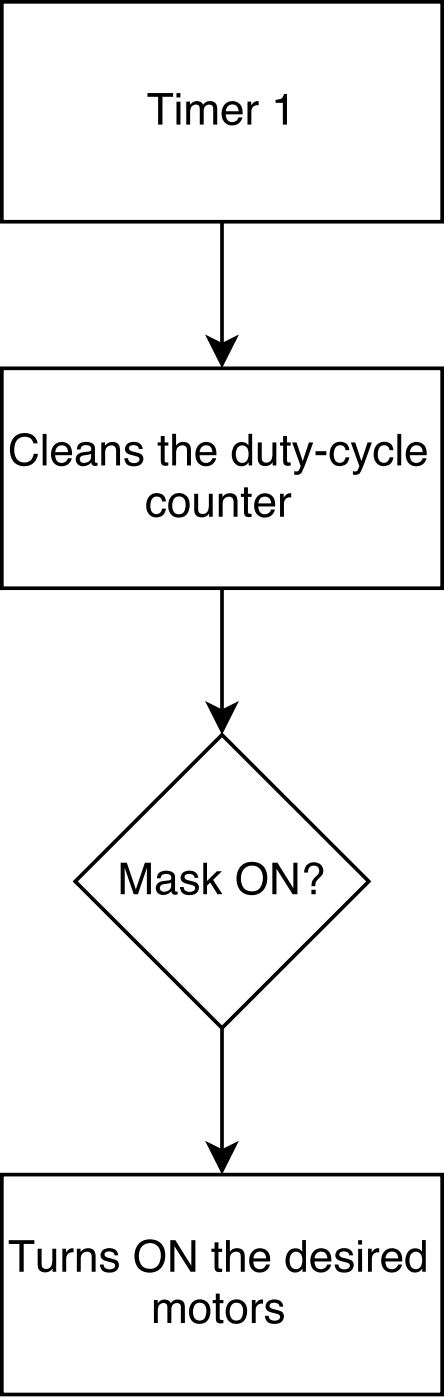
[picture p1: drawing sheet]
<svg xmlns="http://www.w3.org/2000/svg" width="43mm" height="135mm" viewBox="0 0 43 135" stroke-linecap="round" stroke-linejoin="round" font-family="sans-serif">
<path d="M.2 .2h42.3v21.1h-42.3zM.2 35.5h42.3v21.1h-42.3zM20.1 32.6l1.2 .6 1.3-.6-1.3 2.5zM21.3 21.3v11.9M21.3 56.6v11.9M20.1 67.9l1.2 .6 1.3-.6-1.3 2.4zM21.3 70.7l14.2 14.1-14.2 14.2-14.1-14.2zM21.3 99v11.8M.2 113.1h42.3v21.1h-42.3zM20.1 110.2l1.2 .6 1.3-.6-1.3 2.5z" fill="none" stroke="#000" stroke-width=".35"/>
<g fill="#000">
<path d="M20.1 32.6l1.2 .6 1.3-.6-1.3 2.5zM20.1 67.9l1.2 .6 1.3-.6-1.3 2.4zM20.1 110.2l1.2 .6 1.3-.6-1.3 2.5z"/>
<path d="M14.2 9h2.4v.3h-1v2.7h-.4v-2.7h-1zM17 9.8h.3v2.2h-.3zM17 9h.3v.4h-.3zM17.9 9.8h.4v.3a.72 .72 0 0 1 1.2 0 .73 .73 0 0 1 .9-.4 .73 .73 0 0 1 .5 .8v1.5h-.4v-1.5a.48 .48 0 0 0-.6-.4 .48 .48 0 0 0-.3 .6v1.3h-.4v-1.5a.46 .46 0 0 0-.5-.4 .46 .46 0 0 0-.4 .5v1.4h-.4zM21.6 10.1a1.01 1.01 0 0 1 1.2-.2 1.01 1.01 0 0 1 .5 1.1h-1.6a.63 .63 0 0 0 .5 .7 .63 .63 0 0 0 .7-.4h.4a1.01 1.01 0 0 1-1.2 .8 1.01 1.01 0 0 1-.8-1.2l.1-.6zM21.9 10.2l-.2 .5h1.2a.61 .61 0 0 0-.3-.6 .61 .61 0 0 0-.7 .1zM23.8 9.8h.3v.4a.64 .64 0 0 1 .8-.5v.4a.58 .58 0 0 0-.7 .6v1.3h-.4zM26.5 9.6h.2a.55 .55 0 0 0 .6-.6h.3v3h-.4v-2.1h-.7z"/>
<path d="M1.3 42.2a1.32 1.32 0 0 1 1.3-.5 1.32 1.32 0 0 1 1 1h-.4a.94 .94 0 0 0-1-.6 .94 .94 0 0 0-.8 .9 1.15 1.15 0 0 0 1 1.5 .91 .91 0 0 0 .8-.8h.4a1.36 1.36 0 0 1-1.5 1.2 1.36 1.36 0 0 1-1.1-1.6 1.67 1.67 0 0 1 .3-1.1zM4.1 41.8h.4v3h-.4zM5.2 42.9a1.01 1.01 0 0 1 1.2-.2 1.01 1.01 0 0 1 .5 1.1h-1.6a.63 .63 0 0 0 .5 .7 .63 .63 0 0 0 .7-.4h.4a1.01 1.01 0 0 1-1.2 .8 1.01 1.01 0 0 1-.8-1.2l.1-.6zM5.5 43l-.2 .5h1.2a.61 .61 0 0 0-.3-.6 .61 .61 0 0 0-.7 .1zM7.7 44a.43 .43 0 0 0 .2 .6 .43 .43 0 0 0 .5-.1 .66 .66 0 0 0 .4-.8l-.8 .2zM7.5 42.8a1.07 1.07 0 0 1 1.6 .2v1.5h.3v.3a.42 .42 0 0 1-.6-.3 .77 .77 0 0 1-1 .4 .77 .77 0 0 1-.4-1l.1-.2a1.92 1.92 0 0 1 1.2-.3l.1-.1a.52 .52 0 0 0-.5-.5 .52 .52 0 0 0-.5 .3l-.1 .2h-.3zM9.7 42.6h.4v.3a.78 .78 0 0 1 .9-.4 .78 .78 0 0 1 .5 .9v1.4h-.3v-1.4a.52 .52 0 0 0-.6-.5 .52 .52 0 0 0-.5 .6v1.3h-.4zM12.2 42.7a.89 .89 0 0 1 1.5 .5h-.3a.51 .51 0 0 0-.5-.4 .51 .51 0 0 0-.5 .3l.1 .3 .5 .1a.7 .7 0 0 1 .8 .8 .7 .7 0 0 1-.9 .6 .78 .78 0 0 1-.9-.8h.3a.57 .57 0 0 0 .5 .5 .57 .57 0 0 0 .6-.4 .95 .95 0 0 0-.9-.4 .57 .57 0 0 1-.5-.5 .57 .57 0 0 1 .2-.6zM15.5 42h.3v.6h.4v.3h-.4v1.4l.1 .2h.3v.3a.53 .53 0 0 1-.7-.4v-1.5h-.3v-.3h.3zM16.6 41.8h.3v1.1a.78 .78 0 0 1 .9-.3 .78 .78 0 0 1 .6 .8v1.4h-.4v-1.4a.52 .52 0 0 0-.5-.5 .52 .52 0 0 0-.6 .5v1.4h-.3zM19.1 42.9a1.01 1.01 0 0 1 1.2-.2 1.01 1.01 0 0 1 .5 1.1h-1.6a.63 .63 0 0 0 .5 .7 .63 .63 0 0 0 .7-.4h.4a1.01 1.01 0 0 1-1.2 .8 1.01 1.01 0 0 1-.8-1.2l.1-.6zM19.4 43l-.2 .5h1.2a.61 .61 0 0 0-.3-.6 .61 .61 0 0 0-.7 .1zM22.8 43.1a1.02 1.02 0 0 0 .3 1.4 .66 .66 0 0 0 .8-.8 .62 .62 0 0 0-.3-.7 .62 .62 0 0 0-.8 .1zM22.7 42.7a.84 .84 0 0 1 1.2 .2v-1.1h.3v3h-.3v-.3a.91 .91 0 0 1-1.1 .3 .91 .91 0 0 1-.5-1.1 1.31 1.31 0 0 1 .4-1zM24.8 42.6h.4v1.5a.52 .52 0 0 0 .6 .4 .52 .52 0 0 0 .4-.6v-1.3h.4v2.2h-.4v-.3a.77 .77 0 0 1-.8 .3 .77 .77 0 0 1-.6-.7zM27.2 42h.4v.6h.3v.3h-.3v1.4l.1 .2h.2v.3a.53 .53 0 0 1-.7-.4v-1.5h-.3v-.3h.3zM28.1 42.6h.4l.6 1.8 .6-1.8h.4l-1 2.6a.65 .65 0 0 1-.8 .5v-.4l.1 .1a.37 .37 0 0 0 .5-.4v-.1zM30.3 43.4h1.1v.4h-1.1zM32 42.8a.91 .91 0 0 1 .9-.3 .91 .91 0 0 1 .7 .8h-.4a.57 .57 0 0 0-.7-.4 .57 .57 0 0 0-.4 .7 .69 .69 0 0 0 .1 .7 .69 .69 0 0 0 .7 .2l.1-.1 .2-.4h.4a.96 .96 0 0 1-1.1 .9 .96 .96 0 0 1-.8-1.1l.1-.7zM33.7 42.6h.4l.6 1.8 .6-1.8h.5l-1 2.6a.65 .65 0 0 1-.9 .5v-.4l.2 .1a.37 .37 0 0 0 .4-.4v-.1zM36.2 42.8a.91 .91 0 0 1 1-.3 .91 .91 0 0 1 .6 .8h-.3a.57 .57 0 0 0-.7-.4 .57 .57 0 0 0-.5 .7 .69 .69 0 0 0 .1 .7 .69 .69 0 0 0 .7 .2l.2-.1 .2-.4h.3a.96 .96 0 0 1-1.1 .9 .96 .96 0 0 1-.8-1.1l.1-.7zM38.2 41.8h.4v3h-.4zM39.3 42.9a1.01 1.01 0 0 1 1.2-.2 1.01 1.01 0 0 1 .5 1.1h-1.6a.63 .63 0 0 0 .5 .7 .63 .63 0 0 0 .7-.4h.4a1.01 1.01 0 0 1-1.2 .8 1.01 1.01 0 0 1-.8-1.2l.1-.6zM39.6 43l-.2 .5h1.2a.61 .61 0 0 0-.3-.6 .61 .61 0 0 0-.7 .1z"/>
<path d="M14.3 47.8a.91 .91 0 0 1 1-.3 .91 .91 0 0 1 .7 .8h-.4a.57 .57 0 0 0-.7-.5 .57 .57 0 0 0-.4 .7 .69 .69 0 0 0 .1 .7 .69 .69 0 0 0 .6 .3l.2-.2 .2-.3h.4a.96 .96 0 0 1-1.1 .8 .96 .96 0 0 1-.8-1.1l.1-.7zM16.8 47.9a1.05 1.05 0 0 0 .2 1.6 .69 .69 0 0 0 .8-.9 .65 .65 0 0 0-.2-.7 .65 .65 0 0 0-.8 0zM16.5 47.8a1.06 1.06 0 0 1 1.3-.2 1.06 1.06 0 0 1 .4 1.3 1.02 1.02 0 0 1-1.1 .9 1.02 1.02 0 0 1-.9-1.1l.1-.7zM18.7 47.5h.3v1.5a.52 .52 0 0 0 .7 .5 .52 .52 0 0 0 .4-.7v-1.3h.4v2.2h-.4v-.3a.77 .77 0 0 1-.9 .4 .77 .77 0 0 1-.5-.8zM21 47.5h.4v.3a.78 .78 0 0 1 .9-.3 .78 .78 0 0 1 .5 .8v1.4h-.3v-1.4a.52 .52 0 0 0-.6-.5 .52 .52 0 0 0-.5 .6v1.3h-.4zM23.5 46.9h.3v.6h.4v.3h-.4v1.5l.1 .1h.3v.3a.53 .53 0 0 1-.7-.4v-1.5h-.3v-.3h.3zM24.7 47.8a1.01 1.01 0 0 1 1.3-.2 1.01 1.01 0 0 1 .5 1.2h-1.7a.63 .63 0 0 0 .5 .7 .63 .63 0 0 0 .8-.5h.3a1.01 1.01 0 0 1-1.1 .8 1.01 1.01 0 0 1-.9-1.1l.2-.6zM25 48l-.2 .5h1.3a.61 .61 0 0 0-.4-.6 .61 .61 0 0 0-.7 .1zM26.9 47.5h.4v.4a.64 .64 0 0 1 .7-.4v.4a.58 .58 0 0 0-.7 .6v1.2h-.4z"/>
<path d="M11.6 83h.6l.9 2.6 .8-2.6h.6v3.1h-.4v-2.6l-.8 2.6h-.4l-.9-2.6v2.6h-.4zM15.4 85.3a.43 .43 0 0 0 .2 .5 .43 .43 0 0 0 .5-.1 .66 .66 0 0 0 .4-.7l-.8 .1zM15.2 84.1a1.07 1.07 0 0 1 1.6 .1v1.5l.3 .1v.3a.42 .42 0 0 1-.6-.3 .77 .77 0 0 1-1 .3 .77 .77 0 0 1-.4-1l.1-.1a1.92 1.92 0 0 1 1.2-.3l.1-.1a.52 .52 0 0 0-.5-.5 .52 .52 0 0 0-.5 .3l-.1 .1h-.3zM17.6 84a.89 .89 0 0 1 1.5 .5h-.4a.51 .51 0 0 0-.4-.4 .51 .51 0 0 0-.6 .3l.2 .2 .5 .2a.7 .7 0 0 1 .7 .8 .7 .7 0 0 1-.9 .6 .78 .78 0 0 1-.9-.8h.4a.57 .57 0 0 0 .5 .5 .57 .57 0 0 0 .6-.4 .95 .95 0 0 0-1-.5 .57 .57 0 0 1-.4-.4 .57 .57 0 0 1 .2-.6zM19.5 83h.4v1.8l1-.9h.4l-.8 .8 .9 1.4h-.5l-.7-1.1-.3 .2v.9h-.4zM23.3 83.3a1.5 1.5 0 0 1 1.7-.1 1.5 1.5 0 0 1 .7 1.6 1.49 1.49 0 0 1-1.8 1.3 1.49 1.49 0 0 1-1.1-1.8 1.61 1.61 0 0 1 .5-1zM23.5 83.6a1.52 1.52 0 0 0 .1 2 1.08 1.08 0 0 0 1.2 0 1.08 1.08 0 0 0 .5-1.1 1.05 1.05 0 0 0-.6-1.1 1.05 1.05 0 0 0-1.2 .2zM26.2 83h.5l1.5 2.5v-2.5h.4v3.1h-.5l-1.5-2.5v2.5h-.4zM29.9 85.6h.4v.5h-.4zM29.5 83.3a.89 .89 0 0 1 1.1-.2 .89 .89 0 0 1 .4 1.1l-.4 .4a.79 .79 0 0 0-.3 .7h-.4a1.43 1.43 0 0 1 .7-1.2 .54 .54 0 0 0-.4-.8 .54 .54 0 0 0-.6 .7h-.4l.2-.5z"/>
<path d="M.8 119.4h2.5v.3h-1v2.7h-.4v-2.7h-1.1zM3.6 120.2h.4v1.5a.52 .52 0 0 0 .6 .4 .52 .52 0 0 0 .4-.6v-1.3h.4v2.2h-.3v-.3a.77 .77 0 0 1-.9 .3 .77 .77 0 0 1-.6-.7zM6 120.2h.3v.4a.64 .64 0 0 1 .8-.4v.4a.58 .58 0 0 0-.7 .5v1.3h-.4zM7.4 120.2h.3v.3a.78 .78 0 0 1 1-.3 .78 .78 0 0 1 .5 .8v1.4h-.4v-1.4a.52 .52 0 0 0-.5-.5 .52 .52 0 0 0-.5 .6v1.3h-.4zM9.9 120.3a.89 .89 0 0 1 1.5 .5h-.4a.51 .51 0 0 0-.4-.3 .51 .51 0 0 0-.6 .3l.2 .2 .5 .1a.7 .7 0 0 1 .7 .8 .7 .7 0 0 1-.9 .6 .78 .78 0 0 1-.9-.8h.4a.57 .57 0 0 0 .5 .5 .57 .57 0 0 0 .6-.4 .95 .95 0 0 0-.9-.4 .57 .57 0 0 1-.5-.5 .57 .57 0 0 1 .2-.6zM13.5 119.6a1.5 1.5 0 0 1 1.7-.1 1.5 1.5 0 0 1 .7 1.7 1.49 1.49 0 0 1-1.8 1.3 1.49 1.49 0 0 1-1.2-1.9 1.61 1.61 0 0 1 .6-1zM13.6 120a1.52 1.52 0 0 0 .2 2 1.08 1.08 0 0 0 1.2 0 1.08 1.08 0 0 0 .5-1.2 1.05 1.05 0 0 0-.6-1 1.05 1.05 0 0 0-1.3 .2zM16.4 119.4h.5l1.5 2.4v-2.4h.4v3h-.5l-1.5-2.4v2.4h-.4zM20.6 119.6h.4v.6h.4v.3h-.4v1.4l.1 .2h.3v.3a.53 .53 0 0 1-.8-.4v-1.5h-.3v-.3h.3zM21.7 119.4h.4v1.1a.78 .78 0 0 1 .9-.3 .78 .78 0 0 1 .5 .8v1.4h-.4v-1.4a.52 .52 0 0 0-.4-.5 .52 .52 0 0 0-.6 .5v1.4h-.4zM24.2 120.5a1.01 1.01 0 0 1 1.3-.2 1.01 1.01 0 0 1 .5 1.1h-1.6a.63 .63 0 0 0 .4 .8 .63 .63 0 0 0 .8-.5h.3a1.01 1.01 0 0 1-1.1 .8 1.01 1.01 0 0 1-.8-1.2l.1-.6zM24.5 120.7l-.1 .4h1.2a.61 .61 0 0 0-.4-.6 .61 .61 0 0 0-.7 .2zM28 120.7a1.02 1.02 0 0 0 .3 1.4 .66 .66 0 0 0 .8-.8 .62 .62 0 0 0-.3-.7 .62 .62 0 0 0-.8 .1zM27.9 120.3a.84 .84 0 0 1 1.2 .2v-1.1h.3v3h-.3v-.3a.91 .91 0 0 1-1.1 .3 .91 .91 0 0 1-.5-1 1.31 1.31 0 0 1 .4-1.1zM30.1 120.5a1.01 1.01 0 0 1 1.3-.2 1.01 1.01 0 0 1 .5 1.1h-1.7a.63 .63 0 0 0 .5 .8 .63 .63 0 0 0 .8-.5h.3a1.01 1.01 0 0 1-1.1 .8 1.01 1.01 0 0 1-.9-1.2l.2-.6zM30.4 120.7l-.2 .4h1.3a.61 .61 0 0 0-.4-.6 .61 .61 0 0 0-.7 .2zM32.5 120.3a.89 .89 0 0 1 1.4 .5h-.3a.51 .51 0 0 0-.5-.3 .51 .51 0 0 0-.5 .3l.2 .2 .5 .1a.7 .7 0 0 1 .7 .8 .7 .7 0 0 1-.9 .6 .78 .78 0 0 1-.9-.8h.3a.57 .57 0 0 0 .5 .5 .57 .57 0 0 0 .6-.4 .95 .95 0 0 0-.9-.4 .57 .57 0 0 1-.5-.5 .57 .57 0 0 1 .3-.6zM34.4 120.2h.4v2.2h-.4zM34.4 119.4h.4v.4h-.4zM35.4 120.2h.3v.4a.64 .64 0 0 1 .8-.4v.4a.58 .58 0 0 0-.7 .5v1.3h-.4zM36.9 120.5a1.01 1.01 0 0 1 1.3-.2 1.01 1.01 0 0 1 .5 1.1h-1.7a.63 .63 0 0 0 .5 .8 .63 .63 0 0 0 .8-.5h.3a1.01 1.01 0 0 1-1.1 .8 1.01 1.01 0 0 1-.8-1.2l.1-.6zM37.2 120.7l-.1 .4h1.2a.61 .61 0 0 0-.4-.6 .61 .61 0 0 0-.7 .2zM39.5 120.7a1.02 1.02 0 0 0 .3 1.4 .66 .66 0 0 0 .8-.8 .62 .62 0 0 0-.3-.7 .62 .62 0 0 0-.8 .1zM39.4 120.3a.84 .84 0 0 1 1.2 .2v-1.1h.3v3h-.3v-.3a.91 .91 0 0 1-1.1 .3 .91 .91 0 0 1-.5-1 1.31 1.31 0 0 1 .4-1.1z"/>
<path d="M14.8 125.1h.4v.4a.72 .72 0 0 1 1.2-.1 .73 .73 0 0 1 .9-.3 .73 .73 0 0 1 .5 .8v1.5h-.4v-1.6a.48 .48 0 0 0-.6-.4 .48 .48 0 0 0-.3 .7v1.3h-.4v-1.5a.46 .46 0 0 0-.5-.5 .46 .46 0 0 0-.4 .5v1.5h-.4zM18.8 125.5a1.05 1.05 0 0 0 .2 1.6 .69 .69 0 0 0 .8-.9 .65 .65 0 0 0-.2-.7 .65 .65 0 0 0-.8 0zM18.5 125.4a1.06 1.06 0 0 1 1.3-.2 1.06 1.06 0 0 1 .4 1.3 1.02 1.02 0 0 1-1.1 .9 1.02 1.02 0 0 1-.9-1.1l.1-.6zM20.7 124.5h.4v.6h.4v.3h-.4v1.5l.1 .1 .3 .1v.3a.53 .53 0 0 1-.8-.5v-1.5h-.3v-.3h.3zM22.4 125.5a1.05 1.05 0 0 0 .1 1.6 .69 .69 0 0 0 .9-.9 .65 .65 0 0 0-.3-.7 .65 .65 0 0 0-.7 0zM22 125.4a1.06 1.06 0 0 1 1.3-.2 1.06 1.06 0 0 1 .4 1.3 1.02 1.02 0 0 1-1.1 .9 1.02 1.02 0 0 1-.9-1.1l.1-.6zM24.2 125.1h.4v.4a.64 .64 0 0 1 .7-.4v.4a.58 .58 0 0 0-.7 .6v1.3h-.4zM25.8 125.3a.89 .89 0 0 1 1.4 .5h-.3a.51 .51 0 0 0-.5-.4 .51 .51 0 0 0-.5 .3l.2 .2 .4 .2a.7 .7 0 0 1 .8 .7 .7 .7 0 0 1-.9 .6 .78 .78 0 0 1-.9-.7h.3a.57 .57 0 0 0 .5 .4 .57 .57 0 0 0 .6-.3 .95 .95 0 0 0-.9-.5 .57 .57 0 0 1-.5-.4 .57 .57 0 0 1 .3-.6z"/>
</g>
</svg>
